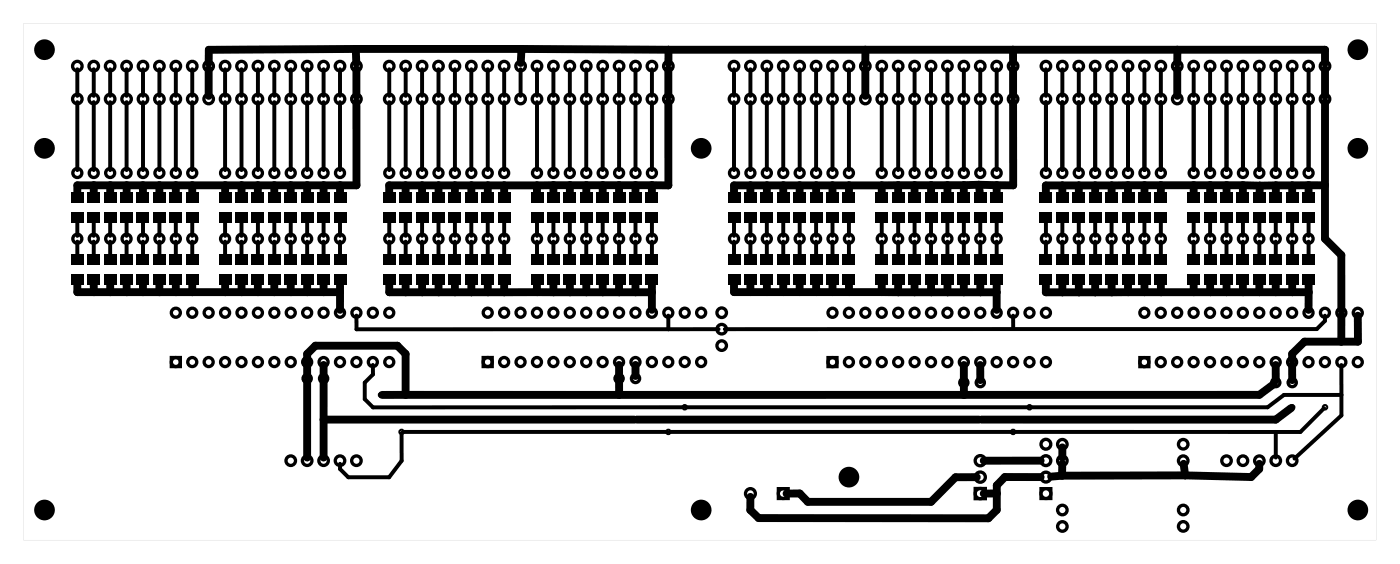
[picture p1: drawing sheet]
<svg xmlns="http://www.w3.org/2000/svg" width="217mm" height="87mm" viewBox="0 0 217 87" stroke-linecap="round" stroke-linejoin="round" font-family="sans-serif">
<g fill="#000">
<path d="M11 39.3h1.9v1.6h-1.9zM11 29.7h1.9v1.6h-1.9zM11 32.8h1.9v1.6h-1.9zM13.6 39.3h1.9v1.6h-1.9zM13.6 29.7h1.9v1.6h-1.9zM13.6 32.8h1.9v1.6h-1.9zM16.1 39.3h1.9v1.6h-1.9zM16.1 29.7h1.9v1.6h-1.9zM16.1 32.8h1.9v1.6h-1.9zM18.6 39.3h1.9v1.6h-1.9zM18.6 29.7h1.9v1.6h-1.9zM18.6 32.8h1.9v1.6h-1.9z"/>
<path d="M21.2 39.3h1.9v1.6h-1.9zM21.2 29.7h1.9v1.6h-1.9zM21.2 32.8h1.9v1.6h-1.9zM23.7 39.3h1.9v1.6h-1.9zM23.7 29.7h1.9v1.6h-1.9zM23.7 32.8h1.9v1.6h-1.9zM26.3 39.3h1.9v1.6h-1.9zM26.3 29.7h1.9v1.6h-1.9zM26.3 32.8h1.9v1.6h-1.9zM28.8 39.3h1.9v1.6h-1.9zM28.8 29.7h1.9v1.6h-1.9zM28.8 32.8h1.9v1.6h-1.9z"/>
<path d="M33.9 39.3h1.9v1.6h-1.9zM33.9 29.7h1.9v1.6h-1.9zM33.9 32.8h1.9v1.6h-1.9zM36.4 39.3h1.9v1.6h-1.9zM36.4 29.7h1.9v1.6h-1.9zM36.4 32.8h1.9v1.6h-1.9zM39 29.7h1.9v1.6h-1.9zM39 32.8h1.9v1.6h-1.9zM39 39.3h1.9v1.6h-1.9zM41.5 29.7h1.9v1.6h-1.9zM41.5 32.8h1.9v1.6h-1.9zM41.5 39.3h1.9v1.6h-1.9z"/>
<path d="M44 29.7h1.9v1.6h-1.9zM44 32.8h1.9v1.6h-1.9zM44 39.3h1.9v1.6h-1.9zM46.6 29.7h1.9v1.6h-1.9zM46.6 32.8h1.9v1.6h-1.9zM46.6 39.3h1.9v1.6h-1.9zM49.1 29.7h1.9v1.6h-1.9zM49.1 32.8h1.9v1.6h-1.9zM49.1 39.3h1.9v1.6h-1.9zM51.7 29.7h1.9v1.6h-1.9zM51.7 32.8h1.9v1.6h-1.9zM51.7 39.3h1.9v1.6h-1.9z"/>
<path d="M59.3 29.7h1.9v1.6h-1.9zM59.3 32.8h1.9v1.6h-1.9zM59.3 39.3h1.9v1.6h-1.9zM61.8 29.7h1.9v1.6h-1.9zM61.8 32.8h1.9v1.6h-1.9zM61.8 39.3h1.9v1.6h-1.9zM64.4 29.7h1.9v1.6h-1.9zM64.4 32.8h1.9v1.6h-1.9zM64.4 39.3h1.9v1.6h-1.9zM66.9 29.7h1.9v1.6h-1.9zM66.9 32.8h1.9v1.6h-1.9zM66.9 39.3h1.9v1.6h-1.9z"/>
<path d="M69.4 39.3h1.9v1.6h-1.9zM69.4 29.7h1.9v1.6h-1.9zM69.4 32.8h1.9v1.6h-1.9zM72 39.3h1.9v1.6h-1.9zM72 29.7h1.9v1.6h-1.9zM72 32.8h1.9v1.6h-1.9zM74.5 39.3h1.9v1.6h-1.9zM74.5 29.7h1.9v1.6h-1.9zM74.5 32.8h1.9v1.6h-1.9zM77.1 29.7h1.9v1.6h-1.9zM77.1 32.8h1.9v1.6h-1.9zM77.1 39.3h1.9v1.6h-1.9z"/>
<path d="M82.1 39.3h1.9v1.6h-1.9zM82.1 29.7h1.9v1.6h-1.9zM82.1 32.8h1.9v1.6h-1.9zM84.7 39.3h1.9v1.6h-1.9zM84.7 29.7h1.9v1.6h-1.9zM84.7 32.8h1.9v1.6h-1.9zM87.2 39.3h1.9v1.6h-1.9zM87.2 29.7h1.9v1.6h-1.9zM87.2 32.8h1.9v1.6h-1.9zM89.8 39.3h1.9v1.6h-1.9zM89.8 29.7h1.9v1.6h-1.9zM89.8 32.8h1.9v1.6h-1.9z"/>
<path d="M92.3 39.3h1.9v1.6h-1.9zM92.3 29.7h1.9v1.6h-1.9zM92.3 32.8h1.9v1.6h-1.9zM94.8 39.3h1.9v1.6h-1.9zM94.8 29.7h1.9v1.6h-1.9zM94.8 32.8h1.9v1.6h-1.9zM97.4 39.3h1.9v1.6h-1.9zM97.4 29.7h1.9v1.6h-1.9zM97.4 32.8h1.9v1.6h-1.9zM99.9 29.7h1.9v1.6h-1.9zM99.9 32.8h1.9v1.6h-1.9zM99.9 39.3h1.9v1.6h-1.9z"/>
<path d="M112.6 29.7h1.9v1.6h-1.9zM112.6 32.8h1.9v1.6h-1.9zM112.6 39.3h1.9v1.6h-1.9zM115.2 29.7h1.9v1.6h-1.9zM115.2 32.8h1.9v1.6h-1.9zM115.2 39.3h1.9v1.6h-1.9zM117.7 29.7h1.9v1.6h-1.9zM117.7 32.8h1.9v1.6h-1.9zM117.7 39.3h1.9v1.6h-1.9zM120.2 39.3h1.9v1.6h-1.9zM120.2 29.7h1.9v1.6h-1.9zM120.2 32.8h1.9v1.6h-1.9z"/>
<path d="M122.8 39.3h1.9v1.6h-1.9zM122.8 29.7h1.9v1.6h-1.9zM122.8 32.8h1.9v1.6h-1.9zM125.3 39.3h1.9v1.6h-1.9zM125.3 29.7h1.9v1.6h-1.9zM125.3 32.8h1.9v1.6h-1.9zM127.9 39.3h1.9v1.6h-1.9zM127.9 29.7h1.9v1.6h-1.9zM127.9 32.8h1.9v1.6h-1.9zM130.4 29.7h1.9v1.6h-1.9zM130.4 32.8h1.9v1.6h-1.9zM130.4 39.3h1.9v1.6h-1.9z"/>
<path d="M135.5 39.3h1.9v1.6h-1.9zM135.5 29.7h1.9v1.6h-1.9zM135.5 32.8h1.9v1.6h-1.9zM138 39.3h1.9v1.6h-1.9zM138 29.7h1.9v1.6h-1.9zM138 32.8h1.9v1.6h-1.9zM140.6 39.3h1.9v1.6h-1.9zM140.6 29.7h1.9v1.6h-1.9zM140.6 32.8h1.9v1.6h-1.9zM143.1 39.3h1.9v1.6h-1.9zM143.1 29.7h1.9v1.6h-1.9zM143.1 32.8h1.9v1.6h-1.9z"/>
<path d="M145.6 39.3h1.9v1.6h-1.9zM145.6 29.7h1.9v1.6h-1.9zM145.6 32.8h1.9v1.6h-1.9zM148.2 39.3h1.9v1.6h-1.9zM148.2 29.7h1.9v1.6h-1.9zM148.2 32.8h1.9v1.6h-1.9zM150.7 39.3h1.9v1.6h-1.9zM150.7 29.7h1.9v1.6h-1.9zM150.7 32.8h1.9v1.6h-1.9zM153.3 39.3h1.9v1.6h-1.9zM153.3 29.7h1.9v1.6h-1.9zM153.3 32.8h1.9v1.6h-1.9z"/>
<path d="M160.9 39.3h1.9v1.6h-1.9zM160.9 29.7h1.9v1.6h-1.9zM160.9 32.8h1.9v1.6h-1.9zM163.4 39.3h1.9v1.6h-1.9zM163.4 29.7h1.9v1.6h-1.9zM163.4 32.8h1.9v1.6h-1.9zM166 39.3h1.9v1.6h-1.9zM166 29.7h1.9v1.6h-1.9zM166 32.8h1.9v1.6h-1.9zM168.5 39.3h1.9v1.6h-1.9zM168.5 29.7h1.9v1.6h-1.9zM168.5 32.8h1.9v1.6h-1.9z"/>
<path d="M171 39.3h1.9v1.6h-1.9zM171 29.7h1.9v1.6h-1.9zM171 32.8h1.9v1.6h-1.9zM173.6 39.3h1.9v1.6h-1.9zM173.6 29.7h1.9v1.6h-1.9zM173.6 32.8h1.9v1.6h-1.9zM176.1 39.3h1.9v1.6h-1.9zM176.1 29.7h1.9v1.6h-1.9zM176.1 32.8h1.9v1.6h-1.9zM178.7 39.3h1.9v1.6h-1.9zM178.7 29.7h1.9v1.6h-1.9zM178.7 32.8h1.9v1.6h-1.9z"/>
<path d="M183.7 39.3h1.9v1.6h-1.9zM183.7 29.7h1.9v1.6h-1.9zM183.7 32.8h1.9v1.6h-1.9zM186.3 39.3h1.9v1.6h-1.9zM186.3 29.7h1.9v1.6h-1.9zM186.3 32.8h1.9v1.6h-1.9zM188.8 39.3h1.9v1.6h-1.9zM188.8 29.7h1.9v1.6h-1.9zM188.8 32.8h1.9v1.6h-1.9zM191.4 29.7h1.9v1.6h-1.9zM191.4 32.8h1.9v1.6h-1.9zM191.4 39.3h1.9v1.6h-1.9z"/>
<path d="M193.9 29.7h1.9v1.6h-1.9zM193.9 32.8h1.9v1.6h-1.9zM193.9 39.3h1.9v1.6h-1.9zM196.4 29.7h1.9v1.6h-1.9zM196.4 32.8h1.9v1.6h-1.9zM196.4 39.3h1.9v1.6h-1.9zM199 39.3h1.9v1.6h-1.9zM199 29.7h1.9v1.6h-1.9zM199 32.8h1.9v1.6h-1.9zM201.5 39.3h1.9v1.6h-1.9zM201.5 29.7h1.9v1.6h-1.9zM201.5 32.8h1.9v1.6h-1.9z"/>
<path d="M11 42.4h1.9v1.6h-1.9zM13.6 42.4h1.9v1.6h-1.9zM16.1 42.4h1.9v1.6h-1.9zM18.6 42.4h1.9v1.6h-1.9zM21.2 42.4h1.9v1.6h-1.9zM23.7 42.4h1.9v1.6h-1.9zM26.3 42.4h1.9v1.6h-1.9zM28.8 42.4h1.9v1.6h-1.9zM33.9 42.4h1.9v1.6h-1.9zM36.4 42.4h1.9v1.6h-1.9zM39 42.4h1.9v1.6h-1.9zM41.5 42.4h1.9v1.6h-1.9z"/>
<path d="M44 42.4h1.9v1.6h-1.9zM46.6 42.4h1.9v1.6h-1.9zM49.1 42.4h1.9v1.6h-1.9zM51.7 42.4h1.9v1.6h-1.9zM59.3 42.4h1.9v1.6h-1.9zM61.8 42.4h1.9v1.6h-1.9zM64.4 42.4h1.9v1.6h-1.9zM66.9 42.4h1.9v1.6h-1.9zM69.4 42.4h1.9v1.6h-1.9zM72 42.4h1.9v1.6h-1.9zM74.5 42.4h1.9v1.6h-1.9zM77.1 42.4h1.9v1.6h-1.9z"/>
<path d="M82.1 42.4h1.9v1.6h-1.9zM84.7 42.4h1.9v1.6h-1.9zM87.2 42.4h1.9v1.6h-1.9zM89.8 42.4h1.9v1.6h-1.9zM92.3 42.4h1.9v1.6h-1.9zM94.8 42.4h1.9v1.6h-1.9zM97.4 42.4h1.9v1.6h-1.9zM99.9 42.4h1.9v1.6h-1.9zM112.6 42.4h1.9v1.6h-1.9zM115.2 42.4h1.9v1.6h-1.9zM117.7 42.4h1.9v1.6h-1.9zM120.2 42.4h1.9v1.6h-1.9z"/>
<path d="M122.8 42.4h1.9v1.6h-1.9zM125.3 42.4h1.9v1.6h-1.9zM127.9 42.4h1.9v1.6h-1.9zM130.4 42.4h1.9v1.6h-1.9zM135.5 42.4h1.9v1.6h-1.9zM138 42.4h1.9v1.6h-1.9zM140.6 42.4h1.9v1.6h-1.9zM143.1 42.4h1.9v1.6h-1.9zM145.6 42.4h1.9v1.6h-1.9zM148.2 42.4h1.9v1.6h-1.9zM150.7 42.4h1.9v1.6h-1.9zM153.3 42.4h1.9v1.6h-1.9z"/>
<path d="M160.9 42.4h1.9v1.6h-1.9zM163.4 42.4h1.9v1.6h-1.9zM166 42.4h1.9v1.6h-1.9zM168.5 42.4h1.9v1.6h-1.9zM171 42.4h1.9v1.6h-1.9zM173.6 42.4h1.9v1.6h-1.9zM176.1 42.4h1.9v1.6h-1.9zM178.7 42.4h1.9v1.6h-1.9zM183.7 42.4h1.9v1.6h-1.9zM186.3 42.4h1.9v1.6h-1.9zM188.8 42.4h1.9v1.6h-1.9zM191.4 42.4h1.9v1.6h-1.9z"/>
<path d="M193.9 42.4h1.9v1.6h-1.9zM196.4 42.4h1.9v1.6h-1.9zM199 42.4h1.9v1.6h-1.9zM201.5 42.4h1.9v1.6h-1.9z"/>
<path d="M3.6 3.6h209.3v79.8h-209.3zM3.6 3.6v79.8h209.3v-79.8z"/>
<path d="M160.8 75.2h2v2.1h-2zM161 75.5h.2v1.6h-.2v-.3h1.6v.3h-.2v-1.6h.2v.2h-1.6z"/>
</g>
<g fill="none" stroke="#000" stroke-width=".51">
<path d="M26.5 55.2h1.4v1.4h-1.4zM74.8 55.2h1.4v1.4h-1.4zM128.1 55.2h1.4v1.4h-1.4zM176.4 55.2h1.4v1.4h-1.4zM120.4 75.5h1.5v1.5h-1.5zM150.9 75.5h1.6v1.5h-1.6z"/>
<circle cx="12" cy="15.3" r=".74"/>
<circle cx="12" cy="10.2" r=".74"/>
<circle cx="14.5" cy="15.3" r=".74"/>
<circle cx="14.5" cy="10.2" r=".74"/>
<circle cx="17" cy="15.3" r=".74"/>
<circle cx="17" cy="10.2" r=".74"/>
<circle cx="19.6" cy="10.2" r=".74"/>
<circle cx="19.6" cy="15.3" r=".74"/>
<circle cx="22.1" cy="15.3" r=".74"/>
<circle cx="22.1" cy="10.2" r=".74"/>
<circle cx="24.7" cy="10.2" r=".74"/>
<circle cx="24.7" cy="15.3" r=".74"/>
<circle cx="27.2" cy="10.2" r=".74"/>
<circle cx="27.2" cy="15.3" r=".74"/>
<circle cx="29.7" cy="15.3" r=".74"/>
<circle cx="29.7" cy="10.2" r=".74"/>
<circle cx="32.3" cy="15.3" r=".74"/>
<circle cx="32.3" cy="10.2" r=".74"/>
<circle cx="34.8" cy="15.3" r=".74"/>
<circle cx="34.8" cy="10.2" r=".74"/>
<circle cx="37.4" cy="15.3" r=".74"/>
<circle cx="37.4" cy="10.2" r=".74"/>
<circle cx="39.9" cy="15.3" r=".74"/>
<circle cx="39.9" cy="10.2" r=".74"/>
<circle cx="42.4" cy="10.2" r=".74"/>
<circle cx="42.4" cy="15.3" r=".74"/>
<circle cx="45" cy="15.3" r=".74"/>
<circle cx="45" cy="10.2" r=".74"/>
<circle cx="47.5" cy="15.3" r=".74"/>
<circle cx="47.5" cy="10.2" r=".74"/>
<circle cx="50.1" cy="10.2" r=".74"/>
<circle cx="50.1" cy="15.3" r=".74"/>
<circle cx="52.6" cy="15.3" r=".74"/>
<circle cx="52.6" cy="10.2" r=".74"/>
<circle cx="55.1" cy="10.2" r=".74"/>
<circle cx="55.1" cy="15.3" r=".74"/>
<circle cx="60.2" cy="10.2" r=".74"/>
<circle cx="60.2" cy="15.3" r=".74"/>
<circle cx="62.8" cy="15.3" r=".74"/>
<circle cx="62.8" cy="10.2" r=".74"/>
<circle cx="65.3" cy="10.2" r=".74"/>
<circle cx="65.3" cy="15.3" r=".74"/>
<circle cx="67.8" cy="10.2" r=".74"/>
<circle cx="67.8" cy="15.3" r=".74"/>
<circle cx="70.4" cy="15.3" r=".74"/>
<circle cx="70.4" cy="10.2" r=".74"/>
<circle cx="72.9" cy="15.3" r=".74"/>
<circle cx="72.9" cy="10.2" r=".74"/>
<circle cx="75.5" cy="10.2" r=".74"/>
<circle cx="75.5" cy="15.3" r=".74"/>
<circle cx="78" cy="10.2" r=".74"/>
<circle cx="78" cy="15.3" r=".74"/>
<circle cx="80.5" cy="15.3" r=".74"/>
<circle cx="80.5" cy="10.2" r=".74"/>
<circle cx="83.1" cy="10.2" r=".74"/>
<circle cx="83.1" cy="15.3" r=".74"/>
<circle cx="85.6" cy="10.2" r=".74"/>
<circle cx="85.6" cy="15.3" r=".74"/>
<circle cx="88.2" cy="15.3" r=".74"/>
<circle cx="88.2" cy="10.2" r=".74"/>
<circle cx="90.7" cy="10.2" r=".74"/>
<circle cx="90.7" cy="15.3" r=".74"/>
<circle cx="93.2" cy="10.2" r=".74"/>
<circle cx="93.2" cy="15.3" r=".74"/>
<circle cx="95.8" cy="15.3" r=".74"/>
<circle cx="95.8" cy="10.2" r=".74"/>
<circle cx="98.3" cy="15.3" r=".74"/>
<circle cx="98.3" cy="10.2" r=".74"/>
<circle cx="100.9" cy="10.2" r=".74"/>
<circle cx="100.9" cy="15.3" r=".74"/>
<circle cx="103.4" cy="15.3" r=".74"/>
<circle cx="103.4" cy="10.2" r=".74"/>
<circle cx="113.6" cy="15.3" r=".74"/>
<circle cx="113.6" cy="10.2" r=".74"/>
<circle cx="116.1" cy="10.2" r=".74"/>
<circle cx="116.1" cy="15.3" r=".74"/>
<circle cx="118.6" cy="15.3" r=".74"/>
<circle cx="118.6" cy="10.2" r=".74"/>
<circle cx="121.2" cy="10.2" r=".74"/>
<circle cx="121.2" cy="15.3" r=".74"/>
<circle cx="123.7" cy="15.3" r=".74"/>
<circle cx="123.7" cy="10.2" r=".74"/>
<circle cx="126.3" cy="10.2" r=".74"/>
<circle cx="126.3" cy="15.3" r=".74"/>
<circle cx="128.8" cy="15.3" r=".74"/>
<circle cx="128.8" cy="10.2" r=".74"/>
<circle cx="131.3" cy="15.3" r=".74"/>
<circle cx="131.3" cy="10.2" r=".74"/>
<circle cx="133.9" cy="10.2" r=".74"/>
<circle cx="133.9" cy="15.3" r=".74"/>
<circle cx="136.4" cy="15.3" r=".74"/>
<circle cx="136.4" cy="10.2" r=".74"/>
<circle cx="139" cy="15.3" r=".74"/>
<circle cx="139" cy="10.2" r=".74"/>
<circle cx="141.5" cy="15.3" r=".74"/>
<circle cx="141.5" cy="10.2" r=".74"/>
<circle cx="144" cy="15.3" r=".74"/>
<circle cx="144" cy="10.2" r=".74"/>
<circle cx="146.6" cy="15.3" r=".74"/>
<circle cx="146.6" cy="10.2" r=".74"/>
<circle cx="149.1" cy="10.2" r=".74"/>
<circle cx="149.1" cy="15.3" r=".74"/>
<circle cx="151.7" cy="15.3" r=".74"/>
<circle cx="151.7" cy="10.2" r=".74"/>
<circle cx="154.2" cy="15.3" r=".74"/>
<circle cx="154.2" cy="10.2" r=".74"/>
<circle cx="156.7" cy="15.3" r=".74"/>
<circle cx="156.7" cy="10.2" r=".74"/>
<circle cx="161.8" cy="15.3" r=".74"/>
<circle cx="161.8" cy="10.2" r=".74"/>
<circle cx="164.4" cy="15.3" r=".74"/>
<circle cx="164.4" cy="10.2" r=".74"/>
<circle cx="166.9" cy="15.3" r=".74"/>
<circle cx="166.9" cy="10.2" r=".74"/>
<circle cx="169.4" cy="15.3" r=".74"/>
<circle cx="169.4" cy="10.2" r=".74"/>
<circle cx="172" cy="10.2" r=".74"/>
<circle cx="172" cy="15.3" r=".74"/>
<circle cx="174.5" cy="15.3" r=".74"/>
<circle cx="174.5" cy="10.2" r=".74"/>
<circle cx="177.1" cy="15.3" r=".74"/>
<circle cx="177.1" cy="10.2" r=".74"/>
<circle cx="179.6" cy="15.3" r=".74"/>
<circle cx="179.6" cy="10.2" r=".74"/>
<circle cx="182.1" cy="10.2" r=".74"/>
<circle cx="182.1" cy="15.3" r=".74"/>
<circle cx="184.7" cy="15.3" r=".74"/>
<circle cx="184.7" cy="10.2" r=".74"/>
<circle cx="187.2" cy="10.2" r=".74"/>
<circle cx="187.2" cy="15.3" r=".74"/>
<circle cx="189.8" cy="10.2" r=".74"/>
<circle cx="189.8" cy="15.3" r=".74"/>
<circle cx="192.3" cy="15.3" r=".74"/>
<circle cx="192.3" cy="10.2" r=".74"/>
<circle cx="194.8" cy="10.2" r=".74"/>
<circle cx="194.8" cy="15.3" r=".74"/>
<circle cx="197.4" cy="10.2" r=".74"/>
<circle cx="197.4" cy="15.3" r=".74"/>
<circle cx="199.9" cy="15.3" r=".74"/>
<circle cx="199.9" cy="10.2" r=".74"/>
<circle cx="202.5" cy="10.2" r=".74"/>
<circle cx="202.5" cy="15.3" r=".74"/>
<circle cx="205" cy="15.3" r=".74"/>
<circle cx="205" cy="10.2" r=".74"/>
<circle cx="12" cy="26.7" r=".7"/>
<circle cx="12" cy="36.9" r=".7"/>
<circle cx="14.5" cy="26.7" r=".7"/>
<circle cx="14.5" cy="36.9" r=".7"/>
<circle cx="17" cy="26.7" r=".7"/>
<circle cx="17" cy="36.9" r=".7"/>
<circle cx="19.6" cy="26.7" r=".7"/>
<circle cx="19.6" cy="36.9" r=".7"/>
<circle cx="22.1" cy="26.7" r=".7"/>
<circle cx="22.1" cy="36.9" r=".7"/>
<circle cx="24.7" cy="26.7" r=".7"/>
<circle cx="24.7" cy="36.9" r=".7"/>
<circle cx="27.2" cy="26.7" r=".7"/>
<circle cx="27.2" cy="36.9" r=".7"/>
<circle cx="29.7" cy="26.7" r=".7"/>
<circle cx="29.7" cy="36.9" r=".7"/>
<circle cx="34.8" cy="26.7" r=".7"/>
<circle cx="34.8" cy="36.9" r=".7"/>
<circle cx="37.4" cy="26.7" r=".7"/>
<circle cx="37.4" cy="36.9" r=".7"/>
<circle cx="39.9" cy="26.7" r=".7"/>
<circle cx="39.9" cy="36.9" r=".7"/>
<circle cx="42.4" cy="26.7" r=".7"/>
<circle cx="42.4" cy="36.9" r=".7"/>
<circle cx="45" cy="26.7" r=".7"/>
<circle cx="45" cy="36.9" r=".7"/>
<circle cx="47.5" cy="26.7" r=".7"/>
<circle cx="47.5" cy="36.9" r=".7"/>
<circle cx="50.1" cy="26.7" r=".7"/>
<circle cx="50.1" cy="36.9" r=".7"/>
<circle cx="52.6" cy="26.7" r=".7"/>
<circle cx="52.6" cy="36.9" r=".7"/>
<circle cx="60.2" cy="26.7" r=".7"/>
<circle cx="60.2" cy="36.9" r=".7"/>
<circle cx="62.8" cy="26.7" r=".7"/>
<circle cx="62.8" cy="36.9" r=".7"/>
<circle cx="65.3" cy="26.7" r=".7"/>
<circle cx="65.3" cy="36.9" r=".7"/>
<circle cx="67.8" cy="26.7" r=".7"/>
<circle cx="67.8" cy="36.9" r=".7"/>
<circle cx="70.4" cy="26.7" r=".7"/>
<circle cx="70.4" cy="36.9" r=".7"/>
<circle cx="72.9" cy="26.7" r=".7"/>
<circle cx="72.9" cy="36.9" r=".7"/>
<circle cx="75.5" cy="26.7" r=".7"/>
<circle cx="75.5" cy="36.9" r=".7"/>
<circle cx="78" cy="26.7" r=".7"/>
<circle cx="78" cy="36.9" r=".7"/>
<circle cx="83.1" cy="26.7" r=".7"/>
<circle cx="83.1" cy="36.9" r=".7"/>
<circle cx="85.6" cy="26.7" r=".7"/>
<circle cx="85.6" cy="36.9" r=".7"/>
<circle cx="88.2" cy="26.7" r=".7"/>
<circle cx="88.2" cy="36.9" r=".7"/>
<circle cx="90.7" cy="26.7" r=".7"/>
<circle cx="90.7" cy="36.9" r=".7"/>
<circle cx="93.2" cy="26.7" r=".7"/>
<circle cx="93.2" cy="36.9" r=".7"/>
<circle cx="95.8" cy="26.7" r=".7"/>
<circle cx="95.8" cy="36.9" r=".7"/>
<circle cx="98.3" cy="26.7" r=".7"/>
<circle cx="98.3" cy="36.9" r=".7"/>
<circle cx="100.9" cy="26.7" r=".7"/>
<circle cx="100.9" cy="36.9" r=".7"/>
<circle cx="113.6" cy="26.7" r=".7"/>
<circle cx="113.6" cy="36.9" r=".7"/>
<circle cx="116.1" cy="26.7" r=".7"/>
<circle cx="116.1" cy="36.9" r=".7"/>
<circle cx="118.6" cy="26.7" r=".7"/>
<circle cx="118.6" cy="36.9" r=".7"/>
<circle cx="121.2" cy="26.7" r=".7"/>
<circle cx="121.2" cy="36.9" r=".7"/>
<circle cx="123.7" cy="26.7" r=".7"/>
<circle cx="123.7" cy="36.9" r=".7"/>
<circle cx="126.3" cy="26.7" r=".7"/>
<circle cx="126.3" cy="36.9" r=".7"/>
<circle cx="128.8" cy="26.7" r=".7"/>
<circle cx="128.8" cy="36.9" r=".7"/>
<circle cx="131.3" cy="26.7" r=".7"/>
<circle cx="131.3" cy="36.9" r=".7"/>
<circle cx="136.4" cy="26.7" r=".7"/>
<circle cx="136.4" cy="36.9" r=".7"/>
<circle cx="139" cy="26.7" r=".7"/>
<circle cx="139" cy="36.9" r=".7"/>
<circle cx="141.5" cy="26.7" r=".7"/>
<circle cx="141.5" cy="36.9" r=".7"/>
<circle cx="144" cy="26.7" r=".7"/>
<circle cx="144" cy="36.9" r=".7"/>
<circle cx="146.6" cy="26.7" r=".7"/>
<circle cx="146.6" cy="36.9" r=".7"/>
<circle cx="149.1" cy="26.7" r=".7"/>
<circle cx="149.1" cy="36.9" r=".7"/>
<circle cx="151.7" cy="26.7" r=".7"/>
<circle cx="151.7" cy="36.9" r=".7"/>
<circle cx="154.2" cy="26.7" r=".7"/>
<circle cx="154.2" cy="36.9" r=".7"/>
<circle cx="161.8" cy="26.7" r=".7"/>
<circle cx="161.8" cy="36.9" r=".7"/>
<circle cx="164.4" cy="26.7" r=".7"/>
<circle cx="164.4" cy="36.9" r=".7"/>
<circle cx="166.9" cy="26.7" r=".7"/>
<circle cx="166.9" cy="36.9" r=".7"/>
<circle cx="169.4" cy="26.7" r=".7"/>
<circle cx="169.4" cy="36.9" r=".7"/>
<circle cx="172" cy="26.7" r=".7"/>
<circle cx="172" cy="36.9" r=".7"/>
<circle cx="174.5" cy="26.7" r=".7"/>
<circle cx="174.5" cy="36.9" r=".7"/>
<circle cx="177.1" cy="26.7" r=".7"/>
<circle cx="177.1" cy="36.9" r=".7"/>
<circle cx="179.6" cy="26.7" r=".7"/>
<circle cx="179.6" cy="36.9" r=".7"/>
<circle cx="184.7" cy="26.7" r=".7"/>
<circle cx="184.7" cy="36.9" r=".7"/>
<circle cx="187.2" cy="26.7" r=".7"/>
<circle cx="187.2" cy="36.9" r=".7"/>
<circle cx="189.8" cy="26.7" r=".7"/>
<circle cx="189.8" cy="36.9" r=".7"/>
<circle cx="192.3" cy="26.7" r=".7"/>
<circle cx="192.3" cy="36.9" r=".7"/>
<circle cx="194.8" cy="26.7" r=".7"/>
<circle cx="194.8" cy="36.9" r=".7"/>
<circle cx="197.4" cy="26.7" r=".7"/>
<circle cx="197.4" cy="36.9" r=".7"/>
<circle cx="199.9" cy="26.7" r=".7"/>
<circle cx="199.9" cy="36.9" r=".7"/>
<circle cx="202.5" cy="26.7" r=".7"/>
<circle cx="202.5" cy="36.9" r=".7"/>
<circle cx="27.2" cy="48.3" r=".7"/>
<circle cx="27.2" cy="55.9" r=".7"/>
<circle cx="29.7" cy="48.3" r=".7"/>
<circle cx="29.7" cy="55.9" r=".7"/>
<circle cx="32.3" cy="48.3" r=".7"/>
<circle cx="32.3" cy="55.9" r=".7"/>
<circle cx="34.8" cy="48.3" r=".7"/>
<circle cx="34.8" cy="55.9" r=".7"/>
<circle cx="37.4" cy="48.3" r=".7"/>
<circle cx="37.4" cy="55.9" r=".7"/>
<circle cx="39.9" cy="48.3" r=".7"/>
<circle cx="39.9" cy="55.9" r=".7"/>
<circle cx="42.4" cy="48.3" r=".7"/>
<circle cx="42.4" cy="55.9" r=".7"/>
<circle cx="45" cy="48.3" r=".7"/>
<circle cx="45" cy="55.9" r=".7"/>
<circle cx="47.5" cy="58.5" r=".64"/>
<circle cx="47.5" cy="48.3" r=".7"/>
<circle cx="47.5" cy="55.9" r=".7"/>
<circle cx="50.1" cy="48.3" r=".7"/>
<circle cx="50.1" cy="55.9" r=".7"/>
<circle cx="50.1" cy="58.5" r=".64"/>
<circle cx="52.6" cy="48.3" r=".7"/>
<circle cx="52.6" cy="55.9" r=".7"/>
<circle cx="55.1" cy="48.3" r=".7"/>
<circle cx="55.1" cy="55.9" r=".7"/>
<circle cx="57.7" cy="48.3" r=".7"/>
<circle cx="57.7" cy="55.9" r=".7"/>
<circle cx="60.2" cy="48.3" r=".7"/>
<circle cx="60.2" cy="55.9" r=".7"/>
<circle cx="75.5" cy="48.3" r=".7"/>
<circle cx="75.5" cy="55.9" r=".7"/>
<circle cx="78" cy="48.3" r=".7"/>
<circle cx="78" cy="55.9" r=".7"/>
<circle cx="80.5" cy="48.3" r=".7"/>
<circle cx="80.5" cy="55.9" r=".7"/>
<circle cx="83.1" cy="48.3" r=".7"/>
<circle cx="83.1" cy="55.9" r=".7"/>
<circle cx="85.6" cy="48.3" r=".7"/>
<circle cx="85.6" cy="55.9" r=".7"/>
<circle cx="88.2" cy="48.3" r=".7"/>
<circle cx="88.2" cy="55.9" r=".7"/>
<circle cx="90.7" cy="48.3" r=".7"/>
<circle cx="90.7" cy="55.9" r=".7"/>
<circle cx="93.2" cy="48.3" r=".7"/>
<circle cx="93.2" cy="55.9" r=".7"/>
<circle cx="95.8" cy="48.3" r=".7"/>
<circle cx="95.8" cy="55.9" r=".7"/>
<circle cx="95.8" cy="58.5" r=".64"/>
<circle cx="98.3" cy="48.3" r=".7"/>
<circle cx="98.3" cy="55.9" r=".7"/>
<circle cx="98.3" cy="58.5" r=".64"/>
<circle cx="100.9" cy="48.3" r=".7"/>
<circle cx="100.9" cy="55.9" r=".7"/>
<circle cx="103.4" cy="48.3" r=".7"/>
<circle cx="103.4" cy="55.9" r=".7"/>
<circle cx="105.9" cy="48.3" r=".7"/>
<circle cx="105.9" cy="55.9" r=".7"/>
<circle cx="108.5" cy="48.3" r=".7"/>
<circle cx="108.5" cy="55.9" r=".7"/>
<circle cx="111.7" cy="48.3" r=".74"/>
<circle cx="111.7" cy="53.4" r=".74"/>
<circle cx="111.7" cy="50.9" r=".74"/>
<circle cx="128.8" cy="48.3" r=".7"/>
<circle cx="128.8" cy="55.9" r=".7"/>
<circle cx="131.3" cy="48.3" r=".7"/>
<circle cx="131.3" cy="55.9" r=".7"/>
<circle cx="133.9" cy="48.3" r=".7"/>
<circle cx="133.9" cy="55.9" r=".7"/>
<circle cx="136.4" cy="48.3" r=".7"/>
<circle cx="136.4" cy="55.9" r=".7"/>
<circle cx="139" cy="48.3" r=".7"/>
<circle cx="139" cy="55.9" r=".7"/>
<circle cx="141.5" cy="48.3" r=".7"/>
<circle cx="141.5" cy="55.9" r=".7"/>
<circle cx="144" cy="48.3" r=".7"/>
<circle cx="144" cy="55.9" r=".7"/>
<circle cx="146.6" cy="48.3" r=".7"/>
<circle cx="146.6" cy="55.9" r=".7"/>
<circle cx="149.1" cy="48.3" r=".7"/>
<circle cx="149.1" cy="55.9" r=".7"/>
<circle cx="149.1" cy="59.1" r=".64"/>
<circle cx="151.7" cy="48.3" r=".7"/>
<circle cx="151.7" cy="55.9" r=".7"/>
<circle cx="151.7" cy="59.1" r=".64"/>
<circle cx="154.2" cy="48.3" r=".7"/>
<circle cx="154.2" cy="55.9" r=".7"/>
<circle cx="156.7" cy="48.3" r=".7"/>
<circle cx="156.7" cy="55.9" r=".7"/>
<circle cx="159.3" cy="48.3" r=".7"/>
<circle cx="159.3" cy="55.9" r=".7"/>
<circle cx="161.8" cy="48.3" r=".7"/>
<circle cx="161.8" cy="55.9" r=".7"/>
<circle cx="177.1" cy="48.3" r=".7"/>
<circle cx="177.1" cy="55.9" r=".7"/>
<circle cx="179.6" cy="48.3" r=".7"/>
<circle cx="179.6" cy="55.9" r=".7"/>
<circle cx="182.1" cy="48.3" r=".7"/>
<circle cx="182.1" cy="55.9" r=".7"/>
<circle cx="184.7" cy="48.3" r=".7"/>
<circle cx="184.7" cy="55.9" r=".7"/>
<circle cx="187.2" cy="48.3" r=".7"/>
<circle cx="187.2" cy="55.9" r=".7"/>
<circle cx="189.8" cy="48.3" r=".7"/>
<circle cx="189.8" cy="55.9" r=".7"/>
<circle cx="192.3" cy="48.3" r=".7"/>
<circle cx="192.3" cy="55.9" r=".7"/>
<circle cx="194.8" cy="48.3" r=".7"/>
<circle cx="194.8" cy="55.9" r=".7"/>
<circle cx="197.4" cy="48.3" r=".7"/>
<circle cx="197.4" cy="55.9" r=".7"/>
<circle cx="197.4" cy="59.1" r=".64"/>
<circle cx="199.9" cy="48.3" r=".7"/>
<circle cx="199.9" cy="55.9" r=".7"/>
<circle cx="199.9" cy="59.1" r=".64"/>
<circle cx="202.5" cy="48.3" r=".7"/>
<circle cx="202.5" cy="55.9" r=".7"/>
<circle cx="205" cy="48.3" r=".7"/>
<circle cx="205" cy="55.9" r=".7"/>
<circle cx="207.5" cy="48.3" r=".7"/>
<circle cx="207.5" cy="55.9" r=".7"/>
<circle cx="210.1" cy="48.3" r=".7"/>
<circle cx="210.1" cy="55.9" r=".7"/>
<circle cx="45" cy="71.2" r=".74"/>
<circle cx="47.5" cy="71.2" r=".74"/>
<circle cx="50.1" cy="71.2" r=".74"/>
<circle cx="52.6" cy="71.2" r=".74"/>
<circle cx="55.1" cy="71.2" r=".74"/>
<circle cx="116.1" cy="76.3" r=".76"/>
<circle cx="121.2" cy="76.3" r=".76"/>
<circle cx="151.7" cy="71.2" r=".79"/>
<circle cx="151.7" cy="73.7" r=".79"/>
<circle cx="151.7" cy="76.3" r=".79"/>
<circle cx="161.8" cy="76.3" r=".76"/>
<circle cx="164.4" cy="78.8" r=".74"/>
<circle cx="164.4" cy="68.6" r=".74"/>
<circle cx="164.4" cy="71.2" r=".74"/>
<circle cx="183.1" cy="68.6" r=".74"/>
<circle cx="183.1" cy="71.2" r=".74"/>
<circle cx="183.1" cy="78.8" r=".74"/>
<circle cx="189.8" cy="71.2" r=".74"/>
<circle cx="192.3" cy="71.2" r=".74"/>
<circle cx="194.8" cy="71.2" r=".74"/>
<circle cx="197.4" cy="71.2" r=".74"/>
<circle cx="199.9" cy="71.2" r=".74"/>
<circle cx="164.4" cy="81.3" r=".74"/>
<circle cx="183.1" cy="81.3" r=".74"/>
</g>
<g fill="#000">
<circle cx="6.9" cy="7.7" r="1.6"/>
<circle cx="210.1" cy="7.7" r="1.6"/>
<circle cx="6.9" cy="22.9" r="1.6"/>
<circle cx="108.5" cy="22.9" r="1.6"/>
<circle cx="210.1" cy="22.9" r="1.6"/>
<circle cx="6.9" cy="78.8" r="1.6"/>
<circle cx="108.5" cy="78.8" r="1.6"/>
<circle cx="131.3" cy="73.7" r="1.6"/>
<circle cx="210.1" cy="78.8" r="1.6"/>
</g>
<g fill="none" stroke="#000" stroke-width=".3">
<circle cx="59" cy="61" r=".35"/>
<circle cx="62.1" cy="66.7" r=".35"/>
<circle cx="98.3" cy="64.8" r=".35"/>
<circle cx="103.4" cy="66.7" r=".35"/>
<circle cx="105.9" cy="62.9" r=".35"/>
<circle cx="151.7" cy="64.8" r=".35"/>
<circle cx="156.7" cy="66.7" r=".35"/>
<circle cx="159.3" cy="62.9" r=".35"/>
<circle cx="199.9" cy="62.9" r=".35"/>
<circle cx="205" cy="62.9" r=".35"/>
</g>
<g fill="none" stroke="#000" stroke-width=".52">
<circle cx="161.8" cy="68.6" r=".76"/>
<circle cx="161.8" cy="73.7" r=".76"/>
<circle cx="161.8" cy="71.2" r=".76"/>
</g>
<g fill="none" stroke="#000" stroke-width="1.2">
<path d="M32.3 10.7v4.1M55 7.6l.1 2.1M55 7.6h25.7M55 7.6l-22.7 .1v2M55.1 10.7v4.1M55.1 15.8l.1 12.8h-43.2v1.3M80.7 7.6l-.1 2.1M80.7 7.6l22.7 .1M103.4 10.7v4.1M103.4 15.8v12.8h-2.5M103.4 7.7v2M103.4 7.7h101.6v2"/>
<path d="M133.9 10.7v4.1M133.9 7.7v2M156.7 7.7v2M156.7 10.7v4.1M156.7 15.8l.1 12.8h-2.6M182.1 10.7v4.1M182.2 7.7l-.1 2M205 15.8v21.1l2.5 2.5v8.5M205 10.7v4.1M14.5 28.6v1.3M17.1 28.6l-.1 1.3M19.6 28.6v1.3"/>
<path d="M22.1 28.6v1.3M24.7 28.6v1.3M27.2 28.6v1.3M29.7 28.6v1.3M34.8 28.6v1.3M37.4 28.6v1.3M39.9 28.6v1.3M42.4 28.6v1.3M45 28.6v1.3M47.5 28.6v1.3M50.1 28.6v1.3M52.6 28.6v1.3"/>
<path d="M62.8 28.6h20.3M62.8 28.6h-2.6v1.3M62.8 28.6v1.3M65.3 28.6v1.3M67.9 28.6l-.1 1.3M70.4 28.6v1.3M72.9 28.6v1.3M75.5 28.6v1.3M78 28.6v1.3M83.1 28.6v1.3M85.6 28.6h15.3M85.6 28.6v1.3"/>
<path d="M85.6 28.6h-2.5M88.2 28.6v1.3M90.7 28.6v1.3M93.3 28.6l-.1 1.3M95.8 28.6v1.3M98.3 28.6v1.3M100.9 28.6v1.3M116.1 28.6v1.3M118.7 28.6l-.1 1.3M121.2 28.6v1.3M123.7 28.6v1.3M126.3 28.6v1.3"/>
<path d="M128.8 28.6v1.3M131.4 28.6l-.1 1.3M136.4 28.6h-22.8v1.3M136.4 28.6v1.3M139 28.6v1.3M139 28.6h-2.6M141.5 28.6v1.3M144.1 28.6l-.1 1.3M146.6 28.6v1.3M149.1 28.6h-10.1M149.1 28.6v1.3M151.5 28.5l.1 1.4"/>
<path d="M151.5 28.5l2.7 .1M151.5 28.5l-2.4 .1M154.2 28.6v1.3M164.4 28.6v1.3M166.9 28.6v1.3M169.4 28.6v1.3M172 28.6v1.3M172 28.6h-10.2v1.3M174.5 28.6v1.3M174.5 28.6h-2.5M177.1 28.6v1.3M179.6 28.6v1.3"/>
<path d="M184.7 28.6v1.3M187.2 28.6v1.3M189.8 28.6v1.3M192.3 28.6v1.3M192.3 28.6l2.6 .1M192.3 28.6h-17.8M194.9 28.7v1.2M197.4 28.6v1.3M197.4 28.6l-2.5 .1M197.4 28.6h2.5M199.9 28.6v1.3M202.5 28.6h2.5"/>
<path d="M202.5 28.6v1.3M202.5 28.6h-2.6M12 43.8v1.3h40.6M14.5 43.8v1.3M17 43.8l.1 1.3M19.6 43.8v1.3M22.1 43.8v1.3M24.7 43.8v1.3M27.2 43.8v1.3M29.7 43.8v1.3M34.8 43.8v1.3M37.4 43.8v1.3"/>
<path d="M39.9 43.8v1.3M42.4 43.8v1.3M45 43.8v1.3M47.5 56v-1.3l1.3-1.3h12.7l1.3 1.3v6.3M47.5 43.8v1.3M47.5 56.4v1.7M47.5 58.9v11.8M50.1 43.8v1.3M50.1 56.4v1.7M50.1 58.9v11.8M52.6 43.8v1.3M52.6 45.1v2.8"/>
<path d="M60.2 43.8v1.4l22.9-.1M62.8 43.8v1.4M65.3 43.8v1.4M67.8 43.8l.1 1.4M70.4 43.8v1.4M72.9 43.8v1.4M75.5 43.8v1.4M78 43.8v1.4M83.1 45.1l2.5 .1M83.1 43.8v1.3M85.6 45.2h15.3M85.6 43.8v1.4"/>
<path d="M88.2 43.8v1.4M90.7 43.8v1.4M93.2 43.8l.1 1.4M95.8 56.4v1.7M95.8 43.8v1.4M95.8 58.9v2.1M98.3 56.4v1.7M98.3 43.8v1.4M100.9 43.8v4.1M113.6 43.8v1.3h22.8M116.1 43.8v1.3M118.6 43.8l.1 1.3"/>
<path d="M121.2 43.8v1.3M123.7 43.8v1.3M126.3 43.8v1.3M128.8 43.8v1.3M131.3 43.8l.1 1.3M136.4 45.1l2.6 .1M136.4 43.8v1.3M139 45.2h15.2M139 43.8v1.4M141.5 43.8v1.4M144 43.8l.1 1.4M146.6 43.8v1.4"/>
<path d="M149.1 43.8v1.4M149.1 56.4v2.3M149.1 59.5v1.5M151.7 56.4v2.3M151.7 43.8v1.4M154.2 45.2v2.7M154.2 43.8v1.4M161.8 43.8v1.4h10.2M164.4 43.8v1.4M166.9 43.8v1.4M169.4 43.8v1.4M172 43.8v1.4"/>
<path d="M174.5 45.1h28M174.5 45.1l-2.5 .1M174.5 43.8v1.3M177.1 43.8v1.3M179.6 43.8v1.3M184.7 43.8v1.3M187.2 43.8v1.3M189.8 43.8v1.3M192.3 43.8v1.3M194.8 43.8v1.3M197.1 59.3l-2.3 1.7h-135.6M197.4 56.4v2.3"/>
<path d="M197.4 43.8v1.3M199.9 56.4v2.3M199.9 45.1h.1M199.9 43.8v1.3M202.5 43.8v1.3M202.5 45.1v2.8M207.5 48.8v4M210.1 48.8v4h-8.3l-1.9 1.9v.8M50.1 64.8h48M98.5 64.8h53M151.1 73.7h-3.3l-3.7 3.8h-19.1l-1.3-1.3-2 .1M154.2 76.2l-2 .1"/>
<path d="M161 73.7h-5.5l-1.3 1.3v3.8l-1.3 1.3-35.5-.1-1.3-1.2v-2M161 71.2h-8.8M164.3 73.5l-1.7 .1M164.4 71.7l-.1 1.8M164.4 69.1v1.6M183.1 71.7l.3 1.7M183.4 73.4l-19.1 .1M194.8 71.7v.8l-1.2 1.2-10.2-.3M199.8 63l-2.4 1.8h-45.5"/>
</g>
<g fill="none" stroke="#000" stroke-width=".61">
<path d="M12 10.7v4.1M12 15.8v10.5M14.5 10.7v4.1M14.5 15.8v10.5M17 10.7v4.1M17 15.8v10.5M19.6 10.7v4.1M19.6 15.8v10.5M22.1 10.7v4.1M22.1 15.8v10.5M24.7 10.7v4.1M24.7 15.8v10.5"/>
<path d="M27.2 10.7v4.1M27.2 15.8v10.5M29.7 10.7v4.1M29.7 15.8v10.5M34.8 10.7v4.1M34.8 15.8v10.5M37.4 10.7v4.1M37.4 15.8v10.5M39.9 10.7v4.1M39.9 15.8v10.5M42.4 10.7v4.1M42.4 15.8v10.5"/>
<path d="M45 10.7v4.1M45 15.8v10.5M47.5 10.7v4.1M47.5 15.8v10.5M50.1 10.7v4.1M50.1 15.8v10.5M52.6 10.7v4.1M52.6 15.8v10.5M60.2 10.7v4.1M60.2 15.8v10.5M62.8 10.7v4.1M62.8 15.8v10.5"/>
<path d="M65.3 10.7v4.1M65.3 15.8v10.5M67.8 10.7v4.1M67.8 15.8v10.5M70.4 10.7v4.1M70.4 15.8v10.5M72.9 10.7v4.1M72.9 15.8v10.5M75.5 10.7v4.1M75.5 15.8v10.5M78 10.7v4.1M78 15.8v10.5"/>
<path d="M80.5 10.7v4.1M83.1 10.7v4.1M83.1 15.8v10.5M85.6 10.7v4.1M85.6 15.8v10.5M88.2 10.7v4.1M88.2 15.8v10.5M90.7 10.7v4.1M90.7 15.8v10.5M93.2 10.7v4.1M93.2 15.8v10.5M95.8 10.7v4.1"/>
<path d="M95.8 15.8v10.5M98.3 10.7v4.1M98.3 15.8v10.5M100.9 10.7v4.1M100.9 15.8v10.5M113.6 10.7v4.1M113.6 15.8v10.5M116.1 10.7v4.1M116.1 15.8v10.5M118.6 10.7v4.1M118.6 15.8v10.5M121.2 10.7v4.1"/>
<path d="M121.2 15.8v10.5M123.7 10.7v4.1M123.7 15.8v10.5M126.3 10.7v4.1M126.3 15.8v10.5M128.8 10.7v4.1M128.8 15.8v10.5M131.3 10.7v4.1M131.3 15.8v10.5M136.4 10.7v4.1M136.4 15.8v10.5M139 10.7v4.1"/>
<path d="M139 15.8v10.5M141.5 10.7v4.1M141.5 15.8v10.5M144 10.7v4.1M144 15.8v10.5M146.6 10.7v4.1M146.6 15.8v10.5M149.1 10.7v4.1M149.1 15.8v10.5M151.7 10.7v4.1M151.7 15.8v10.5M154.2 10.7v4.1"/>
<path d="M154.2 15.8v10.5M161.8 10.7v4.1M161.8 15.8v10.5M164.4 10.7v4.1M164.4 15.8v10.5M166.9 10.7v4.1M166.9 15.8v10.5M169.4 10.7v4.1M169.4 15.8v10.5M172 10.7v4.1M172 15.8v10.5M174.5 10.7v4.1"/>
<path d="M174.5 15.8v10.5M177.1 10.7v4.1M177.1 15.8v10.5M179.6 10.7v4.1M179.6 15.8v10.5M184.7 10.7v4.1M184.7 15.8v10.5M187.2 10.7v4.1M187.2 15.8v10.5M189.8 10.7v4.1M189.8 15.8v10.5M192.3 10.7v4.1"/>
<path d="M192.3 15.8v10.5M194.8 10.7v4.1M194.8 15.8v10.5M197.4 10.7v4.1M197.4 15.8v10.5M199.9 10.7v4.1M199.9 15.8v10.5M202.5 10.7v4.1M202.5 15.8v10.5M12 34.3v2.1M12 37.3v2.1M14.5 34.3v2.1"/>
<path d="M14.5 37.3v2.1M17 34.3v2.1M17 37.3v2.1M19.6 34.3v2.1M19.6 37.3v2.1M22.1 34.3v2.1M22.1 37.3v2.1M24.7 34.3v2.1M24.7 37.3v2.1M27.2 34.3v2.1M27.2 37.3v2.1M29.7 34.3v2.1"/>
<path d="M29.7 37.3v2.1M34.8 34.3v2.1M34.8 37.3v2.1M37.4 34.3v2.1M37.4 37.3v2.1M39.9 34.3v2.1M39.9 37.3v2.1M42.4 34.3v2.1M42.4 37.3v2.1M45 34.3v2.1M45 37.3v2.1M47.5 34.3v2.1"/>
<path d="M47.5 37.3v2.1M50.1 34.3v2.1M50.1 37.3v2.1M52.6 34.3v2.1M52.6 37.3v2.1M60.2 34.3v2.1M60.2 37.3v2.1M62.8 34.3v2.1M62.8 37.3v2.1M65.3 34.3v2.1M65.3 37.3v2.1M67.8 34.3v2.1"/>
<path d="M67.8 37.3v2.1M70.4 34.3v2.1M70.4 37.3v2.1M72.9 34.3v2.1M72.9 37.3v2.1M75.5 34.3v2.1M75.5 37.3v2.1M78 34.3v2.1M78 37.3v2.1M83.1 34.3v2.1M83.1 37.3v2.1M85.6 34.3v2.1"/>
<path d="M85.6 37.3v2.1M88.2 34.3v2.1M88.2 37.3v2.1M90.7 34.3v2.1M90.7 37.3v2.1M93.2 34.3v2.1M93.2 37.3v2.1M95.8 34.3v2.1M95.8 37.3v2.1M98.3 34.3v2.1M98.3 37.3v2.1M100.9 34.3v2.1"/>
<path d="M100.9 37.3v2.1M113.6 34.3v2.1M113.6 37.3v2.1M116.1 34.3v2.1M116.1 37.3v2.1M118.6 34.3v2.1M118.6 37.3v2.1M121.2 34.3v2.1M121.2 37.3v2.1M123.7 34.3v2.1M123.7 37.3v2.1M126.3 34.3v2.1"/>
<path d="M126.3 37.3v2.1M128.8 34.3v2.1M128.8 37.3v2.1M131.3 34.3v2.1M131.3 37.3v2.1M136.4 34.3v2.1M136.4 37.3v2.1M139 34.3v2.1M139 37.3v2.1M141.5 34.3v2.1M141.5 37.3v2.1M144 34.3v2.1"/>
<path d="M144 37.3v2.1M146.6 34.3v2.1M146.6 37.3v2.1M149.1 34.3v2.1M149.1 37.3v2.1M151.7 34.3v2.1M151.7 37.3v2.1M154.2 34.3v2.1M154.2 37.3v2.1M161.8 34.3v2.1M161.8 37.3v2.1M164.4 34.3v2.1"/>
<path d="M164.4 37.3v2.1M166.9 34.3v2.1M166.9 37.3v2.1M169.4 34.3v2.1M169.4 37.3v2.1M172 34.3v2.1M172 37.3v2.1M174.5 34.3v2.1M174.5 37.3v2.1M177.1 34.3v2.1M177.1 37.3v2.1M179.6 34.3v2.1"/>
<path d="M179.6 37.3v2.1M184.7 34.3v2.1M184.7 37.3v2.1M187.2 34.3v2.1M187.2 37.3v2.1M189.8 34.3v2.1M189.8 37.3v2.1M192.3 34.3v2.1M192.3 37.3v2.1M194.8 34.3v2.1M194.8 37.3v2.1M197.4 34.3v2.1"/>
<path d="M197.4 37.3v2.1M199.9 34.3v2.1M199.9 37.3v2.1M202.5 34.3v2.1M202.5 37.3v2.1M55.1 48.8l.1 2.1h56M57.7 56.4v1.4l-1.3 1.3v2.6l1.3 1.2h48M103.4 48.8v2.1M156.7 48.8l.1 2M156.8 50.8l-44.7 .1M205 48.8v.8l-1.3 1.2h-46.9M207.5 56.4v4.6"/>
<path d="M62.1 66.9v4.3l-1.9 2.5h-6.3l-1.3-1.2v-.8M62.3 66.7h40.9M103.6 66.7h52.9M106.1 62.9h53M197.4 66.7v4M204.9 63.1l-3.7 3.6h-44.3M207.5 61h-8.9l-2.5 1.9h-36.6M207.5 61v3.2l-7.2 6.7"/>
</g>
</svg>
